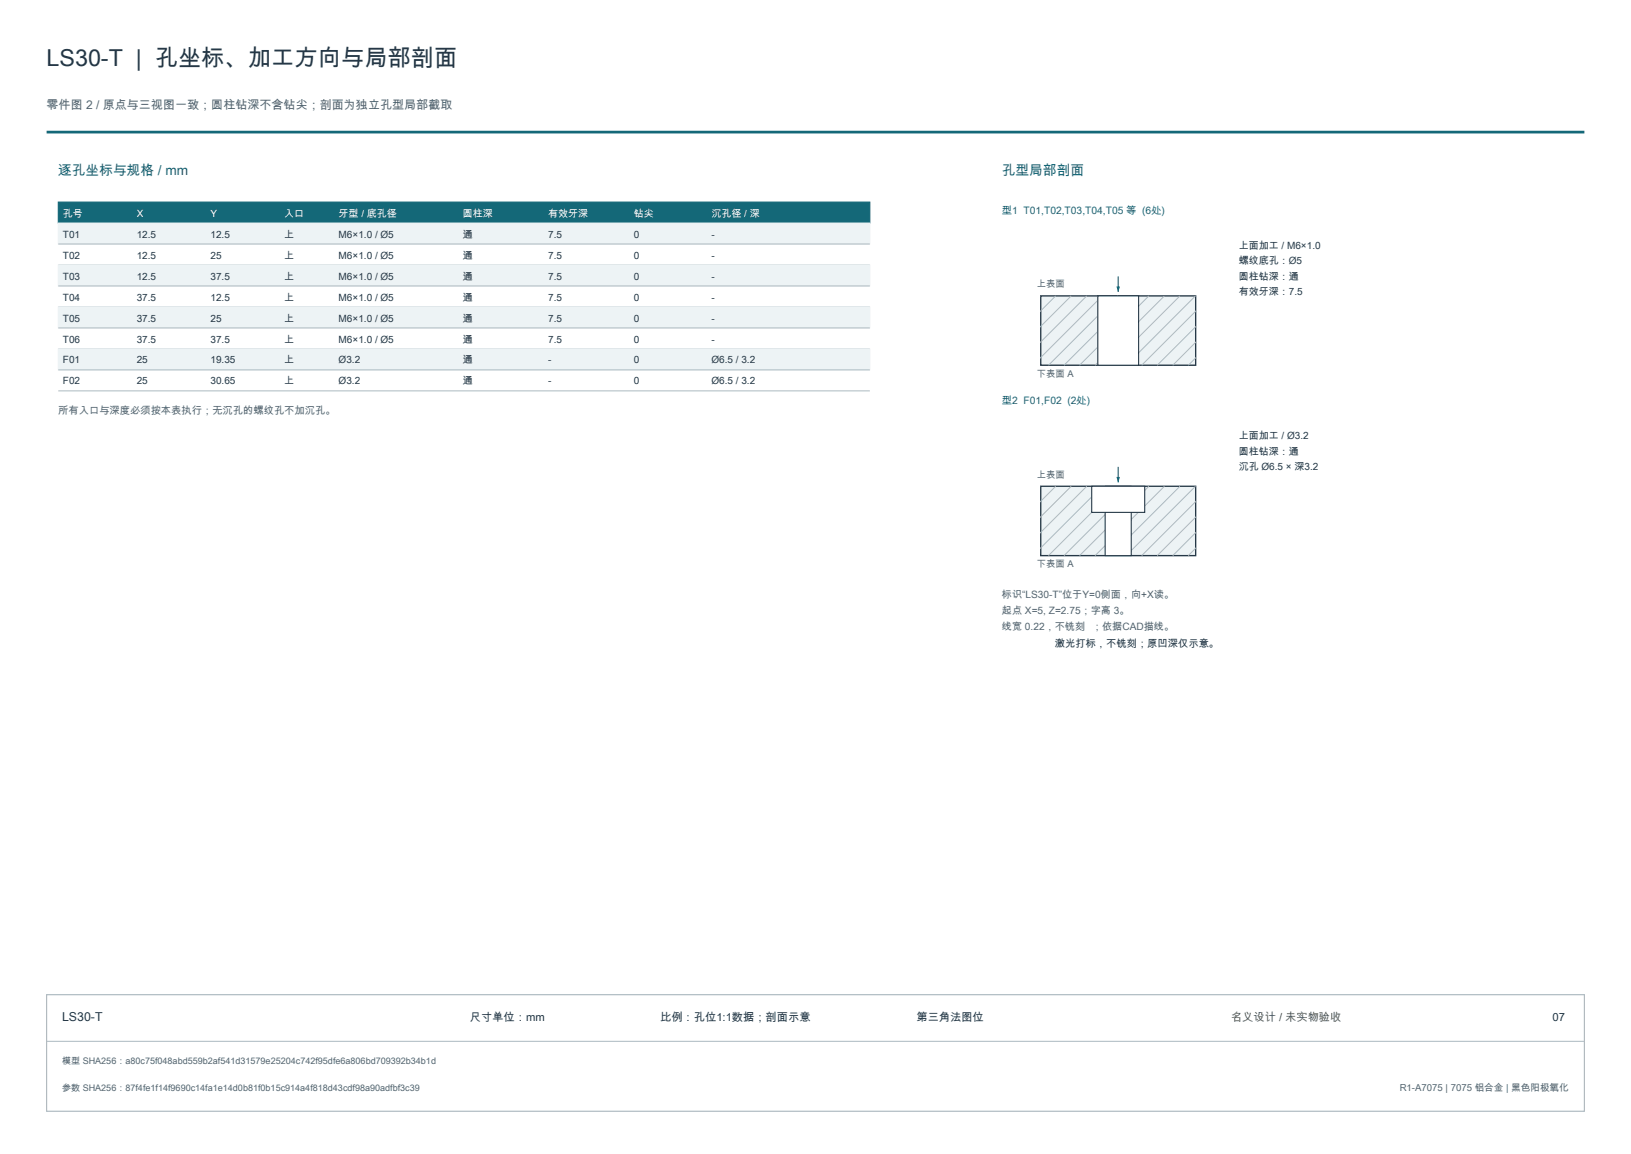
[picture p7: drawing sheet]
<svg xmlns="http://www.w3.org/2000/svg" width="420mm" height="297mm" viewBox="0 0 420 297" stroke-linecap="round" stroke-linejoin="round" font-family="sans-serif">
<defs><g id="words">
<text font-size="6" fill="#243746" x="12" y="17">LS30-T | 孔坐标、加工方向与局部剖面</text>
<g font-size="3.5" fill="#146878">
<text x="15" y="45">逐孔坐标与规格 / mm</text>
<text x="258" y="45">孔型局部剖面</text>
</g>
<text font-size="3.2" fill="#243746" x="16" y="262.8">LS30-T</text>
<text font-size="3.1" fill="#526570" x="12" y="28">零件图 2 / 原点与三视图一致；圆柱钻深不含钻尖；剖面为独立孔型局部截取</text>
<g font-size="2.9" fill="#243746">
<text x="121" y="262.8">尺寸单位：mm</text>
<text x="170" y="262.8">比例：孔位1:1数据；剖面示意</text>
<text x="236" y="262.8">第三角法图位</text>
<text x="399.8" y="262.8">07</text>
</g>
<text font-size="2.9" fill="#915918" x="317" y="262.8">名义设计 / 未实物验收</text>
<g font-size="2.6" fill="#fff">
<text x="16.2" y="55.7">孔号</text>
<text x="35.2" y="55.7">X</text>
<text x="54.2" y="55.7">Y</text>
<text x="73.2" y="55.7">入口</text>
<text x="87.2" y="55.7">牙型 / 底孔径</text>
<text x="119.2" y="55.7">圆柱深</text>
<text x="141.2" y="55.7">有效牙深</text>
<text x="163.2" y="55.7">钻尖</text>
<text x="183.2" y="55.7">沉孔径 / 深</text>
</g>
<g font-size="2.6" fill="#146878">
<text x="258" y="55">型1 T01,T02,T03,T04,T05 等 (6处)</text>
<text x="258" y="104">型2 F01,F02 (2处)</text>
</g>
<g font-size="2.6" fill="#243746">
<text x="16.2" y="61.1">T01</text>
<text x="35.2" y="61.1">12.5</text>
<text x="54.2" y="61.1">12.5</text>
<text x="73.2" y="61.1">上</text>
<text x="87.2" y="61.1">M6×1.0 / Ø5</text>
<text x="119.2" y="61.1">通</text>
<text x="141.2" y="61.1">7.5</text>
<text x="163.2" y="61.1">0</text>
<text x="183.2" y="61.1">-</text>
<text x="319" y="64">上面加工 / M6×1.0</text>
<text x="16.2" y="66.6">T02</text>
<text x="16.2" y="72">T03</text>
<text x="35.2" y="66.6">12.5</text>
<text x="35.2" y="72">12.5</text>
<text x="54.2" y="66.6">25</text>
<text x="54.2" y="72">37.5</text>
<text x="73.2" y="66.6">上</text>
<text x="73.2" y="72">上</text>
<text x="87.2" y="66.6">M6×1.0 / Ø5</text>
<text x="87.2" y="72">M6×1.0 / Ø5</text>
<text x="119.2" y="66.6">通</text>
<text x="119.2" y="72">通</text>
<text x="141.2" y="66.6">7.5</text>
<text x="141.2" y="72">7.5</text>
<text x="163.2" y="66.6">0</text>
<text x="163.2" y="72">0</text>
<text x="183.2" y="66.6">-</text>
<text x="183.2" y="72">-</text>
<text x="319" y="68">螺纹底孔：Ø5</text>
<text x="319" y="72">圆柱钻深：通</text>
<text x="16.2" y="77.4">T04</text>
<text x="35.2" y="77.4">37.5</text>
<text x="54.2" y="77.4">12.5</text>
<text x="73.2" y="77.4">上</text>
<text x="87.2" y="77.4">M6×1.0 / Ø5</text>
<text x="119.2" y="77.4">通</text>
<text x="141.2" y="77.4">7.5</text>
<text x="163.2" y="77.4">0</text>
<text x="183.2" y="77.4">-</text>
<text x="319" y="76">有效牙深：7.5</text>
<text x="16.2" y="82.8">T05</text>
<text x="35.2" y="82.8">37.5</text>
<text x="54.2" y="82.8">25</text>
<text x="73.2" y="82.8">上</text>
<text x="87.2" y="82.8">M6×1.0 / Ø5</text>
<text x="119.2" y="82.8">通</text>
<text x="141.2" y="82.8">7.5</text>
<text x="163.2" y="82.8">0</text>
<text x="183.2" y="82.8">-</text>
<text x="16.2" y="88.2">T06</text>
<text x="35.2" y="88.2">37.5</text>
<text x="54.2" y="88.2">37.5</text>
<text x="73.2" y="88.2">上</text>
<text x="87.2" y="88.2">M6×1.0 / Ø5</text>
<text x="119.2" y="88.2">通</text>
<text x="141.2" y="88.2">7.5</text>
<text x="163.2" y="88.2">0</text>
<text x="183.2" y="88.2">-</text>
<text x="16.2" y="93.5">F01</text>
<text x="35.2" y="93.5">25</text>
<text x="54.2" y="93.5">19.35</text>
<text x="73.2" y="93.5">上</text>
<text x="87.2" y="93.5">Ø3.2</text>
<text x="119.2" y="93.5">通</text>
<text x="141.2" y="93.5">-</text>
<text x="163.2" y="93.5">0</text>
<text x="183.2" y="93.5">Ø6.5 / 3.2</text>
<text x="16.2" y="98.9">F02</text>
<text x="35.2" y="98.9">25</text>
<text x="54.2" y="98.9">30.65</text>
<text x="73.2" y="98.9">上</text>
<text x="87.2" y="98.9">Ø3.2</text>
<text x="119.2" y="98.9">通</text>
<text x="141.2" y="98.9">-</text>
<text x="163.2" y="98.9">0</text>
<text x="183.2" y="98.9">Ø6.5 / 3.2</text>
<text x="319" y="113">上面加工 / Ø3.2</text>
<text x="319" y="117">圆柱钻深：通</text>
<text x="319" y="121">沉孔 Ø6.5 × 深3.2</text>
</g>
<g font-size="2.6" fill="#526570">
<text x="15" y="106.6">所有入口与深度必须按本表执行；无沉孔的螺纹孔不加沉孔。</text>
<text x="258" y="154">标识“LS30-T”位于Y=0侧面，向+X读。</text>
<text x="258" y="158.1">起点 X=5, Z=2.75；字高 3。</text>
<text x="258" y="162.2">线宽 0.22，刻深 0.2；依据CAD描线。</text>
<text x="271.6" y="162.2">不铣刻</text>
</g>
<text font-size="2.6" fill="#1f3345" x="271.6" y="166.6">激光打标，不铣刻；原凹深仅示意。</text>
<text font-size="2.5" fill="#526570" x="360.4" y="280.7">R1-A7075 | 7075 铝合金 | 黑色阳极氧化</text>
<g font-size="2.4" fill="#526570">
<text x="267" y="74">上表面</text>
<text x="267" y="97">下表面 A</text>
<text x="267" y="122.9">上表面</text>
<text x="267" y="146">下表面 A</text>
</g>
<g font-size="2.3" fill="#526570">
<text x="16" y="273.8">模型 SHA256：a80c75f048abd559b2af541d31579e25204c742f95dfe6a806bd709392b34b1d</text>
<text x="16" y="280.7">参数 SHA256：87f4fe1f14f9690c14fa1e14d0b81f0b15c914a4f818d43cdf98a90adfbf3c39</text>
</g>
</g></defs>
<path d="M12 34h396" fill="none" stroke="#146878" stroke-width=".7" stroke-linecap="butt"/>
<path d="M15 52h209v5.4h-209z" fill-rule="evenodd" fill="#146878" stroke="#146878" stroke-width=".26"/>
<g fill="#edf3f5" stroke="#edf3f5" stroke-width=".26">
<path d="M15 57.4h209v5.4h-209z" fill-rule="evenodd"/>
<path d="M15 68.2h209v5.4h-209z" fill-rule="evenodd"/>
<path d="M15 79h209v5.4h-209z" fill-rule="evenodd"/>
<path d="M15 89.8h209v5.4h-209z" fill-rule="evenodd"/>
</g>
<path d="M15 62.8h209M15 68.2h209M15 73.6h209M15 79h209M15 84.4h209M15 89.8h209M15 95.2h209M15 100.6h209" fill="none" stroke="#acb9c0" stroke-width=".26"/>
<path d="M268 76.1h39.9v17.9h-39.9z" fill-rule="evenodd" fill="#edf3f5" stroke="#243746" stroke-width=".35"/>
<g fill="none" stroke="#acb9c0" stroke-width=".26">
<path d="M271.8 76.2l-3.9 3.9M275.9 76.2l-8 7.9M279.8 76.2l-11.9 11.9M283.9 76.2l-16 15.8M287.9 76.2l-17.9 17.8M291.8 76.2l-17.8 17.8M295.8 76.2l-17.8 17.8M299.9 76.2l-17.9 17.8M303.9 76.2l-17.9 17.8M307.9 76.2l-17.9 17.8M308 80.1l-14 13.9M308 84l-10 10"/>
<path d="M308 88l-6 6M308 92l-2 2"/>
</g>
<path d="M282.7 76.1h10.5v17.9h-10.5z" fill-rule="evenodd" fill="#fff" stroke="#243746" stroke-width=".28"/>
<path d="M287.9 71.2v4" fill="none" stroke="#146878" stroke-width=".3"/>
<path d="M287.5 73.8h.9l-.5 1.4z" fill="#146878"/>
<path d="M268 125.2h39.9v17.8h-39.9z" fill-rule="evenodd" fill="#edf3f5" stroke="#243746" stroke-width=".35"/>
<g fill="none" stroke="#acb9c0" stroke-width=".26">
<path d="M271.8 125.1l-3.9 3.9M275.9 125.1l-8 8M279.8 125.1l-11.9 12M283.9 125.1l-16 16M287.9 125.1l-17.9 17.9M291.8 125.1l-17.8 17.9M295.8 125.1l-17.8 17.9M299.9 125.1l-17.9 17.9M303.9 125.1l-17.9 17.9M307.9 125.1l-17.9 17.9M308 129.1l-14 13.9M308 133l-10 10"/>
<path d="M308 137l-6 6M308 141.1l-2 1.9"/>
</g>
<g fill="#fff" stroke="#243746" stroke-width=".28">
<path d="M284.6 125.2h6.7v17.8h-6.7z" fill-rule="evenodd"/>
<path d="M281.1 125.2h13.7v6.7h-13.7z" fill-rule="evenodd"/>
</g>
<path d="M287.9 120.1v4.1" fill="none" stroke="#146878" stroke-width=".3"/>
<path d="M287.5 122.8h.9l-.5 1.4z" fill="#146878"/>
<path d="M12 256h396v30h-396z" fill="none" stroke="#acb9c0" stroke-width=".3"/>
<path d="M12 268h396" fill="none" stroke="#acb9c0" stroke-width=".26"/>
<path d="M271.6 160h9.6v2.9h-9.6z" fill-rule="evenodd" fill="#fff"/>
<use href="#words"/>
</svg>
